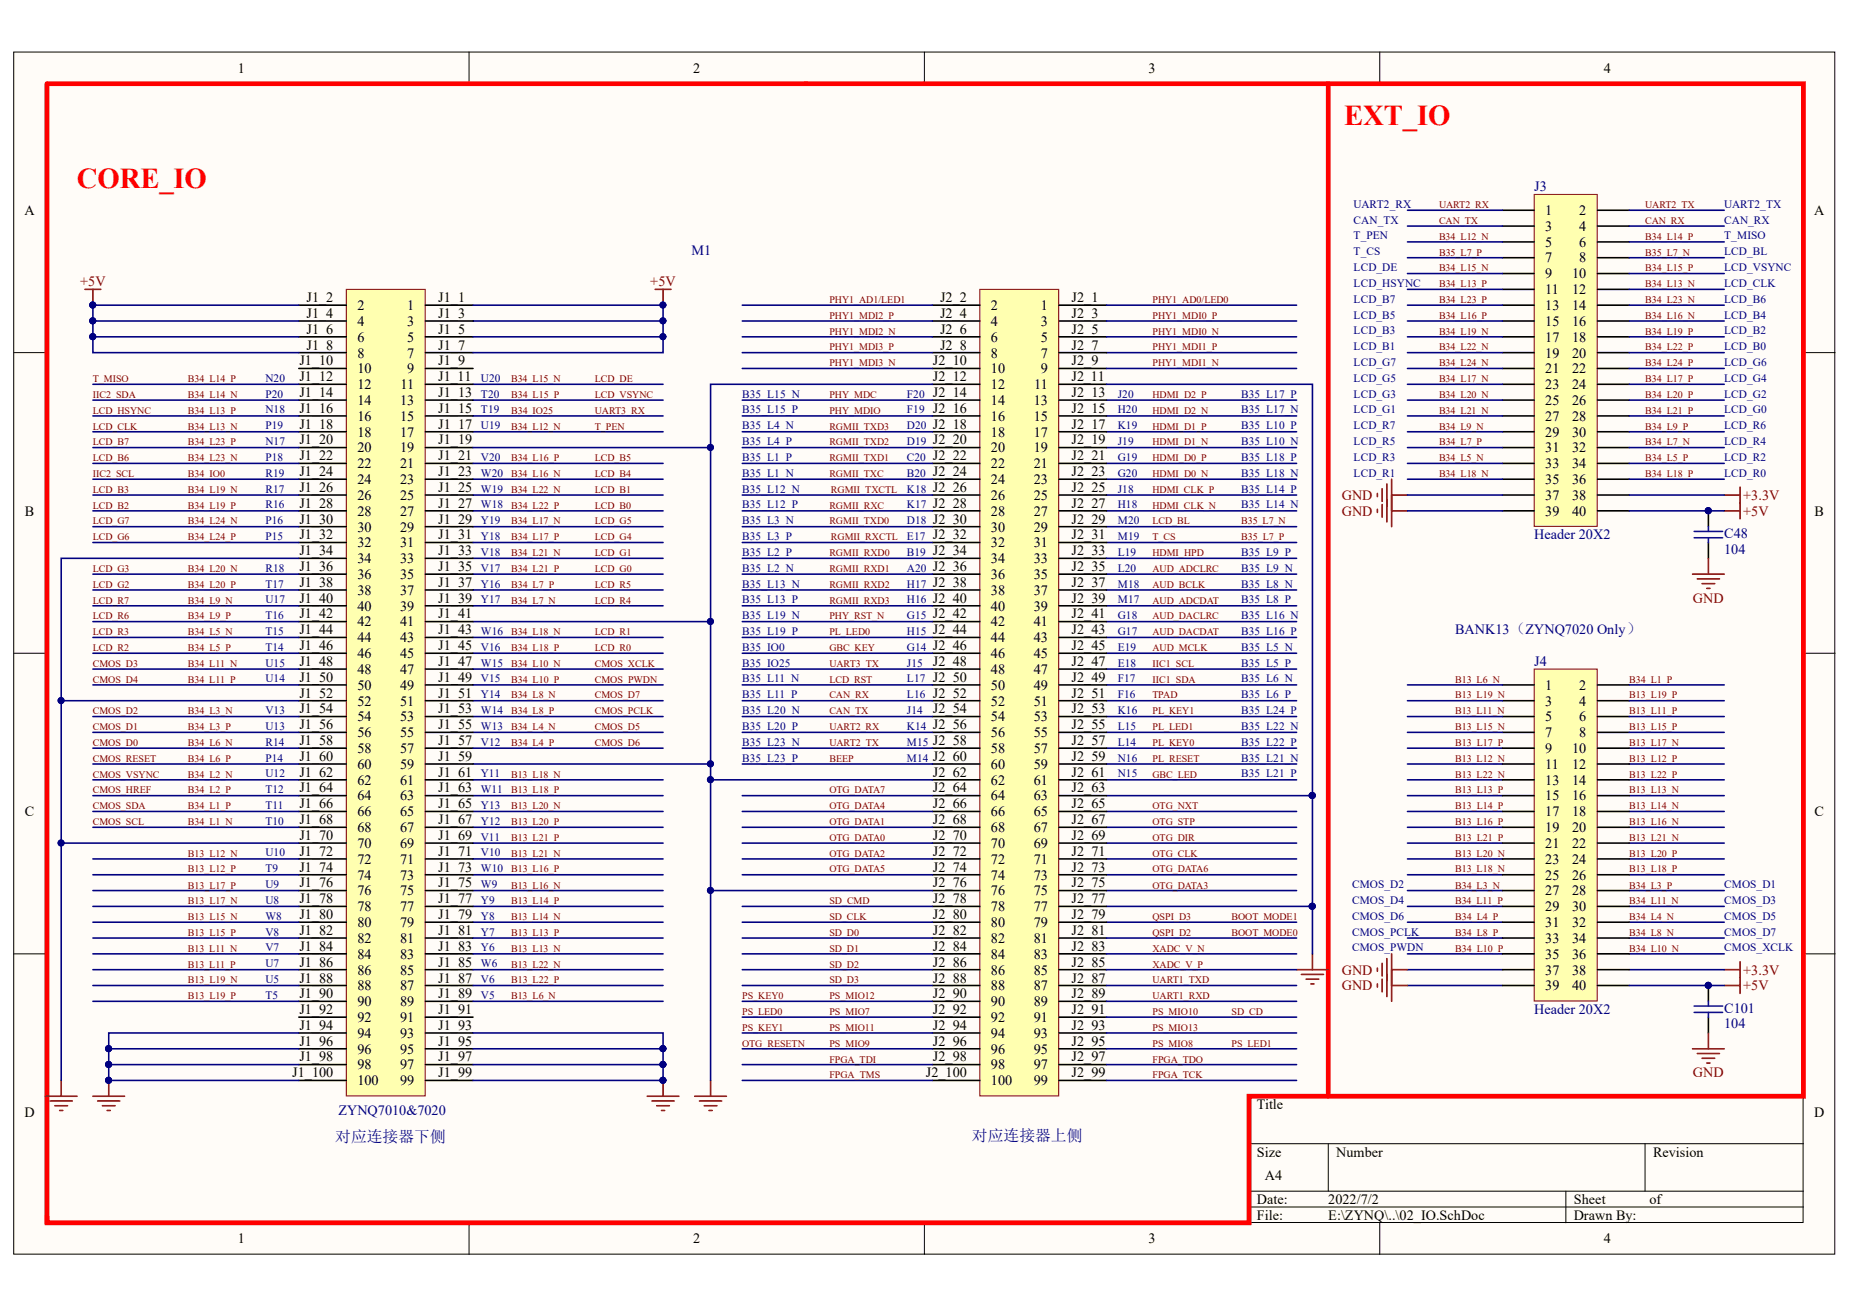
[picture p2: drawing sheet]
<svg xmlns="http://www.w3.org/2000/svg" width="297mm" height="210mm" viewBox="0 0 297 210" stroke-linecap="round" stroke-linejoin="round" font-family="sans-serif">
<defs><g id="words">
<g font-size="4.6" fill="#f00">
<text x="215.7" y="20.1">EXT_IO</text>
<text x="12.3" y="30.2">CORE_IO</text>
</g>
<g font-size="2.5" fill="#000080">
<text x="53.8" y="183.3">对应连接器下侧</text>
<text x="156" y="183.1">对应连接器上侧</text>
</g>
<g font-size="2.3">
<text x="38.1" y="11.7">1</text>
<text x="111.2" y="11.7">2</text>
<text x="184.3" y="11.7">3</text>
<text x="257.4" y="11.7">4</text>
<text x="3.9" y="34.5">A</text>
<text x="248" y="34.5">1</text>
<text x="253.4" y="34.5">2</text>
<text x="291.1" y="34.5">A</text>
<text x="248" y="37.1">3</text>
<text x="248" y="39.6">5</text>
<text x="253.4" y="37.1">4</text>
<text x="253.4" y="39.6">6</text>
<text x="248" y="42.1">7</text>
<text x="248" y="44.7">9</text>
<text x="248" y="47.2">11</text>
<text x="252.3" y="44.7">10</text>
<text x="252.3" y="47.2">12</text>
<text x="253.4" y="42.1">8</text>
<text x="49.2" y="48.5">J1_2</text>
<text x="49.2" y="51">J1_4</text>
<text x="49.2" y="53.6">J1_6</text>
<text x="57.4" y="49.7">2</text>
<text x="57.4" y="52.3">4</text>
<text x="65.3" y="49.7">1</text>
<text x="65.3" y="52.3">3</text>
<text x="70.3" y="48.5">J1_1</text>
<text x="70.3" y="51">J1_3</text>
<text x="70.3" y="53.6">J1_5</text>
<text x="150.9" y="48.5">J2_2</text>
<text x="150.9" y="51">J2_4</text>
<text x="150.9" y="53.6">J2_6</text>
<text x="159" y="49.7">2</text>
<text x="159" y="52.3">4</text>
<text x="167" y="49.7">1</text>
<text x="167" y="52.3">3</text>
<text x="172" y="48.5">J2_1</text>
<text x="172" y="51">J2_3</text>
<text x="172" y="53.6">J2_5</text>
<text x="248" y="49.7">13</text>
<text x="248" y="52.3">15</text>
<text x="252.3" y="49.7">14</text>
<text x="252.3" y="52.3">16</text>
<text x="48" y="58.6">J1_10</text>
<text x="49.2" y="56.1">J1_8</text>
<text x="57.4" y="54.8">6</text>
<text x="57.4" y="57.4">8</text>
<text x="57.4" y="59.9">10</text>
<text x="65.3" y="54.8">5</text>
<text x="65.3" y="57.4">7</text>
<text x="65.3" y="59.9">9</text>
<text x="70.3" y="56.1">J1_7</text>
<text x="70.3" y="58.6">J1_9</text>
<text x="149.7" y="58.6">J2_10</text>
<text x="150.9" y="56.1">J2_8</text>
<text x="159" y="54.8">6</text>
<text x="159" y="57.4">8</text>
<text x="159" y="59.9">10</text>
<text x="167" y="54.8">5</text>
<text x="167" y="57.4">7</text>
<text x="167" y="59.9">9</text>
<text x="172" y="56.1">J2_7</text>
<text x="172" y="58.6">J2_9</text>
<text x="248" y="54.8">17</text>
<text x="248" y="57.4">19</text>
<text x="248" y="59.9">21</text>
<text x="252.3" y="54.8">18</text>
<text x="252.3" y="57.4">20</text>
<text x="252.3" y="59.9">22</text>
<text x="48" y="61.2">J1_12</text>
<text x="48" y="63.7">J1_14</text>
<text x="57.4" y="62.4">12</text>
<text x="57.4" y="65">14</text>
<text x="64.2" y="65">13</text>
<text x="64.3" y="62.4">11</text>
<text x="70.3" y="61.2">J1_11</text>
<text x="70.3" y="63.7">J1_13</text>
<text x="149.7" y="61.2">J2_12</text>
<text x="149.7" y="63.7">J2_14</text>
<text x="159" y="62.4">12</text>
<text x="159" y="65">14</text>
<text x="165.9" y="65">13</text>
<text x="166" y="62.4">11</text>
<text x="172" y="61.2">J2_11</text>
<text x="172" y="63.7">J2_13</text>
<text x="248" y="62.4">23</text>
<text x="248" y="65">25</text>
<text x="252.3" y="62.4">24</text>
<text x="252.3" y="65">26</text>
<text x="48" y="66.2">J1_16</text>
<text x="48" y="68.8">J1_18</text>
<text x="48" y="71.3">J1_20</text>
<text x="57.4" y="67.5">16</text>
<text x="57.4" y="70">18</text>
<text x="64.2" y="67.5">15</text>
<text x="64.2" y="70">17</text>
<text x="70.3" y="66.2">J1_15</text>
<text x="70.3" y="68.8">J1_17</text>
<text x="70.3" y="71.3">J1_19</text>
<text x="149.7" y="66.2">J2_16</text>
<text x="149.7" y="68.8">J2_18</text>
<text x="149.7" y="71.3">J2_20</text>
<text x="159" y="67.5">16</text>
<text x="159" y="70">18</text>
<text x="165.9" y="67.5">15</text>
<text x="165.9" y="70">17</text>
<text x="172" y="66.2">J2_15</text>
<text x="172" y="68.8">J2_17</text>
<text x="172" y="71.3">J2_19</text>
<text x="248" y="67.5">27</text>
<text x="248" y="70">29</text>
<text x="252.3" y="67.5">28</text>
<text x="252.3" y="70">30</text>
<text x="48" y="73.9">J1_22</text>
<text x="48" y="76.4">J1_24</text>
<text x="57.4" y="72.6">20</text>
<text x="57.4" y="75.1">22</text>
<text x="57.4" y="77.7">24</text>
<text x="64.2" y="72.6">19</text>
<text x="64.2" y="75.1">21</text>
<text x="64.2" y="77.7">23</text>
<text x="70.3" y="73.9">J1_21</text>
<text x="70.3" y="76.4">J1_23</text>
<text x="149.7" y="73.9">J2_22</text>
<text x="149.7" y="76.4">J2_24</text>
<text x="159" y="72.6">20</text>
<text x="159" y="75.1">22</text>
<text x="159" y="77.7">24</text>
<text x="165.9" y="72.6">19</text>
<text x="165.9" y="75.1">21</text>
<text x="165.9" y="77.7">23</text>
<text x="172" y="73.9">J2_21</text>
<text x="172" y="76.4">J2_23</text>
<text x="248" y="72.6">31</text>
<text x="248" y="75.1">33</text>
<text x="248" y="77.7">35</text>
<text x="252.3" y="72.6">32</text>
<text x="252.3" y="75.1">34</text>
<text x="252.3" y="77.7">36</text>
<text x="4" y="82.8">B</text>
<text x="48" y="79">J1_26</text>
<text x="48" y="81.5">J1_28</text>
<text x="57.4" y="80.2">26</text>
<text x="57.4" y="82.8">28</text>
<text x="64.2" y="80.2">25</text>
<text x="64.2" y="82.8">27</text>
<text x="70.3" y="79">J1_25</text>
<text x="70.3" y="81.5">J1_27</text>
<text x="149.7" y="79">J2_26</text>
<text x="149.7" y="81.5">J2_28</text>
<text x="159" y="80.2">26</text>
<text x="159" y="82.8">28</text>
<text x="165.9" y="80.2">25</text>
<text x="165.9" y="82.8">27</text>
<text x="172" y="79">J2_25</text>
<text x="172" y="81.5">J2_27</text>
<text x="248" y="80.2">37</text>
<text x="248" y="82.8">39</text>
<text x="252.3" y="80.2">38</text>
<text x="252.3" y="82.8">40</text>
<text x="291.2" y="82.8">B</text>
<text x="48" y="84">J1_30</text>
<text x="48" y="86.6">J1_32</text>
<text x="48" y="89.1">J1_34</text>
<text x="57.4" y="85.3">30</text>
<text x="57.4" y="87.8">32</text>
<text x="64.2" y="85.3">29</text>
<text x="64.2" y="87.8">31</text>
<text x="70.3" y="84">J1_29</text>
<text x="70.3" y="86.6">J1_31</text>
<text x="70.3" y="89.1">J1_33</text>
<text x="149.7" y="84">J2_30</text>
<text x="149.7" y="86.6">J2_32</text>
<text x="149.7" y="89.1">J2_34</text>
<text x="159" y="85.3">30</text>
<text x="159" y="87.8">32</text>
<text x="165.9" y="85.3">29</text>
<text x="165.9" y="87.8">31</text>
<text x="172" y="84">J2_29</text>
<text x="172" y="86.6">J2_31</text>
<text x="172" y="89.1">J2_33</text>
<text x="48" y="91.6">J1_36</text>
<text x="48" y="94.2">J1_38</text>
<text x="57.4" y="90.4">34</text>
<text x="57.4" y="92.9">36</text>
<text x="57.4" y="95.4">38</text>
<text x="64.2" y="90.4">33</text>
<text x="64.2" y="92.9">35</text>
<text x="64.2" y="95.4">37</text>
<text x="70.3" y="91.6">J1_35</text>
<text x="70.3" y="94.2">J1_37</text>
<text x="149.7" y="91.6">J2_36</text>
<text x="149.7" y="94.2">J2_38</text>
<text x="159" y="90.4">34</text>
<text x="159" y="92.9">36</text>
<text x="159" y="95.4">38</text>
<text x="165.9" y="90.4">33</text>
<text x="165.9" y="92.9">35</text>
<text x="165.9" y="95.4">37</text>
<text x="172" y="91.6">J2_35</text>
<text x="172" y="94.2">J2_37</text>
<text x="48" y="96.7">J1_40</text>
<text x="48" y="99.2">J1_42</text>
<text x="48" y="101.8">J1_44</text>
<text x="57.4" y="98">40</text>
<text x="57.4" y="100.5">42</text>
<text x="64.2" y="98">39</text>
<text x="64.2" y="100.5">41</text>
<text x="70.3" y="96.7">J1_39</text>
<text x="70.3" y="99.2">J1_41</text>
<text x="70.3" y="101.8">J1_43</text>
<text x="149.7" y="96.7">J2_40</text>
<text x="149.7" y="99.2">J2_42</text>
<text x="149.7" y="101.8">J2_44</text>
<text x="159" y="98">40</text>
<text x="159" y="100.5">42</text>
<text x="165.9" y="98">39</text>
<text x="165.9" y="100.5">41</text>
<text x="172" y="96.7">J2_39</text>
<text x="172" y="99.2">J2_41</text>
<text x="172" y="101.8">J2_43</text>
<text x="48" y="104.4">J1_46</text>
<text x="48" y="106.9">J1_48</text>
<text x="57.4" y="103.1">44</text>
<text x="57.4" y="105.6">46</text>
<text x="64.2" y="103.1">43</text>
<text x="64.2" y="105.6">45</text>
<text x="70.3" y="104.4">J1_45</text>
<text x="70.3" y="106.9">J1_47</text>
<text x="149.7" y="104.4">J2_46</text>
<text x="149.7" y="106.9">J2_48</text>
<text x="159" y="103.1">44</text>
<text x="159" y="105.6">46</text>
<text x="165.9" y="103.1">43</text>
<text x="165.9" y="105.6">45</text>
<text x="172" y="104.4">J2_45</text>
<text x="172" y="106.9">J2_47</text>
<text x="48" y="109.4">J1_50</text>
<text x="48" y="112">J1_52</text>
<text x="57.4" y="108.2">48</text>
<text x="57.4" y="110.7">50</text>
<text x="57.4" y="113.2">52</text>
<text x="64.2" y="108.2">47</text>
<text x="64.2" y="110.7">49</text>
<text x="64.2" y="113.2">51</text>
<text x="70.3" y="109.4">J1_49</text>
<text x="70.3" y="112">J1_51</text>
<text x="149.7" y="109.4">J2_50</text>
<text x="149.7" y="112">J2_52</text>
<text x="159" y="108.2">48</text>
<text x="159" y="110.7">50</text>
<text x="159" y="113.2">52</text>
<text x="165.9" y="108.2">47</text>
<text x="165.9" y="110.7">49</text>
<text x="165.9" y="113.2">51</text>
<text x="172" y="109.4">J2_49</text>
<text x="172" y="112">J2_51</text>
<text x="248" y="110.7">1</text>
<text x="248" y="113.2">3</text>
<text x="253.4" y="110.7">2</text>
<text x="253.4" y="113.2">4</text>
<text x="48" y="114.5">J1_54</text>
<text x="48" y="117">J1_56</text>
<text x="48" y="119.6">J1_58</text>
<text x="57.4" y="115.8">54</text>
<text x="57.4" y="118.3">56</text>
<text x="64.2" y="115.8">53</text>
<text x="64.2" y="118.3">55</text>
<text x="70.3" y="114.5">J1_53</text>
<text x="70.3" y="117">J1_55</text>
<text x="70.3" y="119.6">J1_57</text>
<text x="149.7" y="114.5">J2_54</text>
<text x="149.7" y="117">J2_56</text>
<text x="149.7" y="119.6">J2_58</text>
<text x="159" y="115.8">54</text>
<text x="159" y="118.3">56</text>
<text x="165.9" y="115.8">53</text>
<text x="165.9" y="118.3">55</text>
<text x="172" y="114.5">J2_53</text>
<text x="172" y="117">J2_55</text>
<text x="172" y="119.6">J2_57</text>
<text x="248" y="115.8">5</text>
<text x="248" y="118.3">7</text>
<text x="253.4" y="115.8">6</text>
<text x="253.4" y="118.3">8</text>
<text x="48" y="122.1">J1_60</text>
<text x="48" y="124.6">J1_62</text>
<text x="57.4" y="120.8">58</text>
<text x="57.4" y="123.4">60</text>
<text x="57.4" y="125.9">62</text>
<text x="64.2" y="120.8">57</text>
<text x="64.2" y="123.4">59</text>
<text x="64.2" y="125.9">61</text>
<text x="70.3" y="122.1">J1_59</text>
<text x="70.3" y="124.6">J1_61</text>
<text x="149.7" y="122.1">J2_60</text>
<text x="149.7" y="124.6">J2_62</text>
<text x="159" y="120.8">58</text>
<text x="159" y="123.4">60</text>
<text x="159" y="125.9">62</text>
<text x="165.9" y="120.8">57</text>
<text x="165.9" y="123.4">59</text>
<text x="165.9" y="125.9">61</text>
<text x="172" y="122.1">J2_59</text>
<text x="172" y="124.6">J2_61</text>
<text x="248" y="120.8">9</text>
<text x="248" y="123.4">11</text>
<text x="248" y="125.9">13</text>
<text x="252.3" y="120.8">10</text>
<text x="252.3" y="123.4">12</text>
<text x="252.3" y="125.9">14</text>
<text x="4" y="131">C</text>
<text x="48" y="127.2">J1_64</text>
<text x="48" y="129.7">J1_66</text>
<text x="57.4" y="128.4">64</text>
<text x="57.4" y="131">66</text>
<text x="64.2" y="128.4">63</text>
<text x="64.2" y="131">65</text>
<text x="70.3" y="127.2">J1_63</text>
<text x="70.3" y="129.7">J1_65</text>
<text x="149.7" y="127.2">J2_64</text>
<text x="149.7" y="129.7">J2_66</text>
<text x="159" y="128.4">64</text>
<text x="159" y="131">66</text>
<text x="165.9" y="128.4">63</text>
<text x="165.9" y="131">65</text>
<text x="172" y="127.2">J2_63</text>
<text x="172" y="129.7">J2_65</text>
<text x="248" y="128.4">15</text>
<text x="248" y="131">17</text>
<text x="252.3" y="128.4">16</text>
<text x="252.3" y="131">18</text>
<text x="291.2" y="131">C</text>
<text x="48" y="132.3">J1_68</text>
<text x="48" y="134.8">J1_70</text>
<text x="48" y="137.3">J1_72</text>
<text x="57.4" y="133.5">68</text>
<text x="57.4" y="136.1">70</text>
<text x="64.2" y="133.5">67</text>
<text x="64.2" y="136.1">69</text>
<text x="70.3" y="132.3">J1_67</text>
<text x="70.3" y="134.8">J1_69</text>
<text x="70.3" y="137.3">J1_71</text>
<text x="149.7" y="132.3">J2_68</text>
<text x="149.7" y="134.8">J2_70</text>
<text x="149.7" y="137.3">J2_72</text>
<text x="159" y="133.5">68</text>
<text x="159" y="136.1">70</text>
<text x="165.9" y="133.5">67</text>
<text x="165.9" y="136.1">69</text>
<text x="172" y="132.3">J2_67</text>
<text x="172" y="134.8">J2_69</text>
<text x="172" y="137.3">J2_71</text>
<text x="248" y="133.5">19</text>
<text x="248" y="136.1">21</text>
<text x="252.3" y="133.5">20</text>
<text x="252.3" y="136.1">22</text>
<text x="48" y="139.9">J1_74</text>
<text x="48" y="142.4">J1_76</text>
<text x="57.4" y="138.6">72</text>
<text x="57.4" y="141.2">74</text>
<text x="57.4" y="143.7">76</text>
<text x="64.2" y="138.6">71</text>
<text x="64.2" y="141.2">73</text>
<text x="64.2" y="143.7">75</text>
<text x="70.3" y="139.9">J1_73</text>
<text x="70.3" y="142.4">J1_75</text>
<text x="149.7" y="139.9">J2_74</text>
<text x="149.7" y="142.4">J2_76</text>
<text x="159" y="138.6">72</text>
<text x="159" y="141.2">74</text>
<text x="159" y="143.7">76</text>
<text x="165.9" y="138.6">71</text>
<text x="165.9" y="141.2">73</text>
<text x="165.9" y="143.7">75</text>
<text x="172" y="139.9">J2_73</text>
<text x="172" y="142.4">J2_75</text>
<text x="248" y="138.6">23</text>
<text x="248" y="141.2">25</text>
<text x="248" y="143.7">27</text>
<text x="252.3" y="138.6">24</text>
<text x="252.3" y="141.2">26</text>
<text x="252.3" y="143.7">28</text>
<text x="48" y="145">J1_78</text>
<text x="48" y="147.5">J1_80</text>
<text x="57.4" y="146.2">78</text>
<text x="57.4" y="148.8">80</text>
<text x="64.2" y="146.2">77</text>
<text x="64.2" y="148.8">79</text>
<text x="70.3" y="145">J1_77</text>
<text x="70.3" y="147.5">J1_79</text>
<text x="149.7" y="145">J2_78</text>
<text x="149.7" y="147.5">J2_80</text>
<text x="159" y="146.2">78</text>
<text x="159" y="148.8">80</text>
<text x="165.9" y="146.2">77</text>
<text x="165.9" y="148.8">79</text>
<text x="172" y="145">J2_77</text>
<text x="172" y="147.5">J2_79</text>
<text x="248" y="146.2">29</text>
<text x="248" y="148.8">31</text>
<text x="252.3" y="146.2">30</text>
<text x="252.3" y="148.8">32</text>
<text x="48" y="150">J1_82</text>
<text x="48" y="152.6">J1_84</text>
<text x="48" y="155.1">J1_86</text>
<text x="57.4" y="151.3">82</text>
<text x="57.4" y="153.8">84</text>
<text x="64.2" y="151.3">81</text>
<text x="64.2" y="153.8">83</text>
<text x="70.3" y="150">J1_81</text>
<text x="70.3" y="152.6">J1_83</text>
<text x="70.3" y="155.1">J1_85</text>
<text x="149.7" y="150">J2_82</text>
<text x="149.7" y="152.6">J2_84</text>
<text x="149.7" y="155.1">J2_86</text>
<text x="159" y="151.3">82</text>
<text x="159" y="153.8">84</text>
<text x="165.9" y="151.3">81</text>
<text x="165.9" y="153.8">83</text>
<text x="172" y="150">J2_81</text>
<text x="172" y="152.6">J2_83</text>
<text x="172" y="155.1">J2_85</text>
<text x="248" y="151.3">33</text>
<text x="248" y="153.8">35</text>
<text x="252.3" y="151.3">34</text>
<text x="252.3" y="153.8">36</text>
<text x="48" y="157.7">J1_88</text>
<text x="48" y="160.2">J1_90</text>
<text x="57.4" y="156.4">86</text>
<text x="57.4" y="158.9">88</text>
<text x="57.4" y="161.5">90</text>
<text x="64.2" y="156.4">85</text>
<text x="64.2" y="158.9">87</text>
<text x="64.2" y="161.5">89</text>
<text x="70.3" y="157.7">J1_87</text>
<text x="70.3" y="160.2">J1_89</text>
<text x="149.7" y="157.7">J2_88</text>
<text x="149.7" y="160.2">J2_90</text>
<text x="159" y="156.4">86</text>
<text x="159" y="158.9">88</text>
<text x="159" y="161.5">90</text>
<text x="165.9" y="156.4">85</text>
<text x="165.9" y="158.9">87</text>
<text x="165.9" y="161.5">89</text>
<text x="172" y="157.7">J2_87</text>
<text x="172" y="160.2">J2_89</text>
<text x="248" y="156.4">37</text>
<text x="248" y="158.9">39</text>
<text x="252.3" y="156.4">38</text>
<text x="252.3" y="158.9">40</text>
<text x="48" y="162.7">J1_92</text>
<text x="48" y="165.3">J1_94</text>
<text x="48" y="167.8">J1_96</text>
<text x="57.4" y="164">92</text>
<text x="57.4" y="166.5">94</text>
<text x="64.2" y="164">91</text>
<text x="64.2" y="166.5">93</text>
<text x="70.3" y="162.7">J1_91</text>
<text x="70.3" y="165.3">J1_93</text>
<text x="70.3" y="167.8">J1_95</text>
<text x="149.7" y="162.7">J2_92</text>
<text x="149.7" y="165.3">J2_94</text>
<text x="149.7" y="167.8">J2_96</text>
<text x="159" y="164">92</text>
<text x="159" y="166.5">94</text>
<text x="165.9" y="164">91</text>
<text x="165.9" y="166.5">93</text>
<text x="172" y="162.7">J2_91</text>
<text x="172" y="165.3">J2_93</text>
<text x="172" y="167.8">J2_95</text>
<text x="46.9" y="172.9">J1_100</text>
<text x="48" y="170.3">J1_98</text>
<text x="57.4" y="169.1">96</text>
<text x="57.4" y="171.6">98</text>
<text x="64.2" y="169.1">95</text>
<text x="64.2" y="171.6">97</text>
<text x="70.3" y="170.3">J1_97</text>
<text x="70.3" y="172.9">J1_99</text>
<text x="148.6" y="172.9">J2_100</text>
<text x="149.7" y="170.3">J2_98</text>
<text x="159" y="169.1">96</text>
<text x="159" y="171.6">98</text>
<text x="165.9" y="169.1">95</text>
<text x="165.9" y="171.6">97</text>
<text x="172" y="170.3">J2_97</text>
<text x="172" y="172.9">J2_99</text>
<text x="3.9" y="179.2">D</text>
<text x="57.4" y="174.1">100</text>
<text x="64.2" y="174.1">99</text>
<text x="159" y="174.1">100</text>
<text x="165.9" y="174.1">99</text>
<text x="201.7" y="177.9">Title</text>
<text x="291.1" y="179.2">D</text>
<text x="201.7" y="185.6">Size</text>
<text x="214.4" y="185.6">Number</text>
<text x="265.3" y="185.6">Revision</text>
<text x="203" y="189.4">A4</text>
<text x="201.7" y="193.2">Date:</text>
<text x="201.7" y="195.7">File:</text>
<text x="213.2" y="193.2">2022/7/2</text>
<text x="213.2" y="195.7">E:\ZYNQ\..\02_IO.SchDoc</text>
<text x="252.5" y="193.2">Sheet</text>
<text x="252.5" y="195.7">Drawn By:</text>
<text x="264.7" y="193.2">of</text>
<text x="38.1" y="199.5">1</text>
<text x="111.2" y="199.5">2</text>
<text x="184.3" y="199.5">3</text>
<text x="257.4" y="199.5">4</text>
</g>
<g font-size="2.3" fill="#000080">
<text x="246.2" y="30.7">J3</text>
<text x="111" y="40.9">M1</text>
<text x="246.2" y="86.6">Header 20X2</text>
<text x="276.7" y="86.3">C48</text>
<text x="276.7" y="88.8">104</text>
<text x="233.5" y="101.8">BANK13（ZYNQ7020 Only）</text>
<text x="246.2" y="106.9">J4</text>
<text x="246.2" y="162.7">Header 20X2</text>
<text x="276.7" y="162.5">C101</text>
<text x="276.7" y="165">104</text>
<text x="54.3" y="179">ZYNQ7010&amp;7020</text>
</g>
<g font-size="2.3" fill="#800000">
<text x="12.9" y="45.9">+5V</text>
<text x="104.3" y="45.9">+5V</text>
<text x="215.3" y="82.8">GND</text>
<text x="215.3" y="80.2">GND</text>
<text x="279.7" y="82.8">+5V</text>
<text x="279.7" y="80.2">+3.3V</text>
<text x="271.7" y="96.7">GND</text>
<text x="215.3" y="158.9">GND</text>
<text x="215.3" y="156.4">GND</text>
<text x="279.7" y="158.9">+5V</text>
<text x="279.7" y="156.4">+3.3V</text>
<text x="271.7" y="172.9">GND</text>
</g>
<g font-size="1.8" fill="#000080">
<text x="217.2" y="35.9">CAN_TX</text>
<text x="217.2" y="33.3">UART2_RX</text>
<text x="276.7" y="33.3">UART2_TX</text>
<text x="276.7" y="35.9">CAN_RX</text>
<text x="217.2" y="38.4">T_PEN</text>
<text x="217.2" y="41">T_CS</text>
<text x="276.7" y="38.4">T_MISO</text>
<text x="276.7" y="41">LCD_BL</text>
<text x="217.2" y="43.5">LCD_DE</text>
<text x="217.2" y="46.1">LCD_HSYNC</text>
<text x="276.7" y="43.5">LCD_VSYNC</text>
<text x="276.7" y="46.1">LCD_CLK</text>
<text x="217.2" y="48.6">LCD_B7</text>
<text x="217.2" y="51.1">LCD_B5</text>
<text x="217.2" y="53.7">LCD_B3</text>
<text x="276.7" y="48.6">LCD_B6</text>
<text x="276.7" y="51.1">LCD_B4</text>
<text x="276.7" y="53.7">LCD_B2</text>
<text x="217.2" y="56.2">LCD_B1</text>
<text x="217.2" y="58.7">LCD_G7</text>
<text x="276.7" y="56.2">LCD_B0</text>
<text x="276.7" y="58.7">LCD_G6</text>
<text x="42.6" y="61.3">N20</text>
<text x="42.6" y="63.8">P20</text>
<text x="77.2" y="61.3">U20</text>
<text x="77.2" y="63.8">T20</text>
<text x="119.1" y="63.8">B35_L15_N</text>
<text x="145.5" y="63.8">F20</text>
<text x="179.4" y="63.8">J20</text>
<text x="199.2" y="63.8">B35_L17_P</text>
<text x="217.2" y="61.3">LCD_G5</text>
<text x="217.2" y="63.8">LCD_G3</text>
<text x="276.7" y="61.3">LCD_G4</text>
<text x="276.7" y="63.8">LCD_G2</text>
<text x="42.6" y="66.3">N18</text>
<text x="42.6" y="68.9">P19</text>
<text x="42.6" y="71.4">N17</text>
<text x="77.2" y="66.3">T19</text>
<text x="77.2" y="68.9">U19</text>
<text x="119.1" y="66.3">B35_L15_P</text>
<text x="119.1" y="68.9">B35_L4_N</text>
<text x="119.1" y="71.4">B35_L4_P</text>
<text x="145.5" y="66.3">F19</text>
<text x="145.5" y="68.9">D20</text>
<text x="145.5" y="71.4">D19</text>
<text x="179.4" y="66.3">H20</text>
<text x="179.4" y="68.9">K19</text>
<text x="179.4" y="71.4">J19</text>
<text x="199.2" y="66.3">B35_L17_N</text>
<text x="199.2" y="68.9">B35_L10_P</text>
<text x="199.2" y="71.4">B35_L10_N</text>
<text x="217.2" y="66.3">LCD_G1</text>
<text x="217.2" y="68.9">LCD_R7</text>
<text x="217.2" y="71.4">LCD_R5</text>
<text x="276.7" y="66.3">LCD_G0</text>
<text x="276.7" y="68.9">LCD_R6</text>
<text x="276.7" y="71.4">LCD_R4</text>
<text x="42.6" y="74">P18</text>
<text x="42.6" y="76.5">R19</text>
<text x="77.2" y="74">V20</text>
<text x="77.2" y="76.5">W20</text>
<text x="119.1" y="74">B35_L1_P</text>
<text x="119.1" y="76.5">B35_L1_N</text>
<text x="145.5" y="74">C20</text>
<text x="145.5" y="76.5">B20</text>
<text x="179.4" y="74">G19</text>
<text x="179.4" y="76.5">G20</text>
<text x="199.2" y="74">B35_L18_P</text>
<text x="199.2" y="76.5">B35_L18_N</text>
<text x="217.2" y="74">LCD_R3</text>
<text x="217.2" y="76.5">LCD_R1</text>
<text x="276.7" y="74">LCD_R2</text>
<text x="276.7" y="76.5">LCD_R0</text>
<text x="42.6" y="79">R17</text>
<text x="42.6" y="81.6">R16</text>
<text x="77.2" y="79">W19</text>
<text x="77.2" y="81.6">W18</text>
<text x="119.1" y="79">B35_L12_N</text>
<text x="119.1" y="81.6">B35_L12_P</text>
<text x="145.5" y="79">K18</text>
<text x="145.5" y="81.6">K17</text>
<text x="179.4" y="79">J18</text>
<text x="179.4" y="81.6">H18</text>
<text x="199.2" y="79">B35_L14_P</text>
<text x="199.2" y="81.6">B35_L14_N</text>
<text x="42.6" y="84.1">P16</text>
<text x="42.6" y="86.7">P15</text>
<text x="77.2" y="84.1">Y19</text>
<text x="77.2" y="86.7">Y18</text>
<text x="77.2" y="89.2">V18</text>
<text x="119.1" y="84.1">B35_L3_N</text>
<text x="119.1" y="86.7">B35_L3_P</text>
<text x="119.1" y="89.2">B35_L2_P</text>
<text x="145.5" y="84.1">D18</text>
<text x="145.5" y="86.7">E17</text>
<text x="145.5" y="89.2">B19</text>
<text x="179.4" y="84.1">M20</text>
<text x="179.4" y="86.7">M19</text>
<text x="179.4" y="89.2">L19</text>
<text x="199.2" y="89.2">B35_L9_P</text>
<text x="42.6" y="91.7">R18</text>
<text x="42.6" y="94.3">T17</text>
<text x="77.2" y="91.7">V17</text>
<text x="77.2" y="94.3">Y16</text>
<text x="119.1" y="91.7">B35_L2_N</text>
<text x="119.1" y="94.3">B35_L13_N</text>
<text x="145.5" y="91.7">A20</text>
<text x="145.5" y="94.3">H17</text>
<text x="179.4" y="91.7">L20</text>
<text x="179.4" y="94.3">M18</text>
<text x="199.2" y="91.7">B35_L9_N</text>
<text x="199.2" y="94.3">B35_L8_N</text>
<text x="42.6" y="96.8">U17</text>
<text x="42.6" y="99.4">T16</text>
<text x="42.6" y="101.9">T15</text>
<text x="77.2" y="96.8">Y17</text>
<text x="77.2" y="101.9">W16</text>
<text x="119.1" y="101.9">B35_L19_P</text>
<text x="119.1" y="99.4">B35_L19_N</text>
<text x="119.1" y="96.8">B35_L13_P</text>
<text x="145.5" y="96.8">H16</text>
<text x="145.5" y="99.4">G15</text>
<text x="145.5" y="101.9">H15</text>
<text x="179.4" y="96.8">M17</text>
<text x="179.4" y="99.4">G18</text>
<text x="179.4" y="101.9">G17</text>
<text x="199.2" y="96.8">B35_L8_P</text>
<text x="199.2" y="99.4">B35_L16_N</text>
<text x="199.2" y="101.9">B35_L16_P</text>
<text x="42.6" y="104.4">T14</text>
<text x="42.6" y="107">U15</text>
<text x="77.2" y="104.4">V16</text>
<text x="77.2" y="107">W15</text>
<text x="119.1" y="104.4">B35_IO0</text>
<text x="119.1" y="107">B35_IO25</text>
<text x="145.5" y="104.4">G14</text>
<text x="145.5" y="107">J15</text>
<text x="179.4" y="104.4">E19</text>
<text x="179.4" y="107">E18</text>
<text x="199.2" y="104.4">B35_L5_N</text>
<text x="199.2" y="107">B35_L5_P</text>
<text x="42.6" y="109.5">U14</text>
<text x="77.2" y="109.5">V15</text>
<text x="77.2" y="112">Y14</text>
<text x="119.1" y="112">B35_L11_P</text>
<text x="119.1" y="109.5">B35_L11_N</text>
<text x="145.5" y="109.5">L17</text>
<text x="145.5" y="112">L16</text>
<text x="179.4" y="109.5">F17</text>
<text x="179.4" y="112">F16</text>
<text x="199.2" y="109.5">B35_L6_N</text>
<text x="199.2" y="112">B35_L6_P</text>
<text x="42.6" y="114.6">V13</text>
<text x="42.6" y="117.1">U13</text>
<text x="42.6" y="119.7">R14</text>
<text x="77.2" y="114.6">W14</text>
<text x="77.2" y="117.1">W13</text>
<text x="77.2" y="119.7">V12</text>
<text x="119.1" y="119.7">B35_L23_N</text>
<text x="119.1" y="117.1">B35_L20_P</text>
<text x="119.1" y="114.6">B35_L20_N</text>
<text x="145.5" y="114.6">J14</text>
<text x="145.5" y="117.1">K14</text>
<text x="145.5" y="119.7">M15</text>
<text x="179.4" y="114.6">K16</text>
<text x="179.4" y="117.1">L15</text>
<text x="179.4" y="119.7">L14</text>
<text x="199.2" y="114.6">B35_L24_P</text>
<text x="199.2" y="117.1">B35_L22_N</text>
<text x="199.2" y="119.7">B35_L22_P</text>
<text x="42.6" y="122.2">P14</text>
<text x="42.6" y="124.8">U12</text>
<text x="77.2" y="124.8">Y11</text>
<text x="119.1" y="122.2">B35_L23_P</text>
<text x="145.5" y="122.2">M14</text>
<text x="179.4" y="122.2">N16</text>
<text x="179.4" y="124.8">N15</text>
<text x="199.2" y="122.2">B35_L21_N</text>
<text x="199.2" y="124.8">B35_L21_P</text>
<text x="42.6" y="127.3">T12</text>
<text x="42.6" y="129.8">T11</text>
<text x="77.2" y="127.3">W11</text>
<text x="77.2" y="129.8">Y13</text>
<text x="42.6" y="132.4">T10</text>
<text x="42.6" y="137.4">U10</text>
<text x="77.2" y="132.4">Y12</text>
<text x="77.2" y="134.9">V11</text>
<text x="77.2" y="137.4">V10</text>
<text x="42.6" y="140">T9</text>
<text x="42.6" y="142.5">U9</text>
<text x="77.2" y="140">W10</text>
<text x="77.2" y="142.5">W9</text>
<text x="217" y="142.5">CMOS_D2</text>
<text x="276.7" y="142.5">CMOS_D1</text>
<text x="42.6" y="145">U8</text>
<text x="42.6" y="147.6">W8</text>
<text x="77.2" y="145">Y9</text>
<text x="77.2" y="147.6">Y8</text>
<text x="217" y="147.6">CMOS_D6</text>
<text x="217" y="145">CMOS_D4</text>
<text x="276.7" y="147.6">CMOS_D5</text>
<text x="276.7" y="145">CMOS_D3</text>
<text x="42.6" y="150.1">V8</text>
<text x="42.6" y="152.7">V7</text>
<text x="42.6" y="155.2">U7</text>
<text x="77.2" y="150.1">Y7</text>
<text x="77.2" y="152.7">Y6</text>
<text x="77.2" y="155.2">W6</text>
<text x="217" y="152.7">CMOS_PWDN</text>
<text x="217" y="150.1">CMOS_PCLK</text>
<text x="276.7" y="152.7">CMOS_XCLK</text>
<text x="276.7" y="150.1">CMOS_D7</text>
<text x="42.6" y="157.8">U5</text>
<text x="42.6" y="160.3">T5</text>
<text x="77.2" y="157.8">V6</text>
<text x="77.2" y="160.3">V5</text>
</g>
<g font-size="1.6" fill="#800000">
<text x="230.9" y="35.9">CAN_TX</text>
<text x="230.9" y="33.4">UART2_RX</text>
<text x="264" y="33.4">UART2_TX</text>
<text x="264" y="35.9">CAN_RX</text>
<text x="230.9" y="38.5">B34_L12_N</text>
<text x="230.9" y="41">B35_L7_P</text>
<text x="264" y="38.5">B34_L14_P</text>
<text x="264" y="41">B35_L7_N</text>
<text x="230.9" y="43.6">B34_L15_N</text>
<text x="230.9" y="46.1">B34_L13_P</text>
<text x="264" y="43.6">B34_L15_P</text>
<text x="264" y="46.1">B34_L13_N</text>
<text x="133.1" y="53.7">PHY1_MDI2_N</text>
<text x="133.1" y="48.6">PHY1_AD1/LED1</text>
<text x="133.1" y="51.2">PHY1_MDI2_P</text>
<text x="185" y="53.7">PHY1_MDI0_N</text>
<text x="185" y="51.2">PHY1_MDI0_P</text>
<text x="185" y="48.6">PHY1_AD0/LED0</text>
<text x="230.9" y="51.2">B34_L16_P</text>
<text x="230.9" y="48.6">B34_L23_P</text>
<text x="230.9" y="53.7">B34_L19_N</text>
<text x="264" y="51.2">B34_L16_N</text>
<text x="264" y="48.6">B34_L23_N</text>
<text x="264" y="53.7">B34_L19_P</text>
<text x="133.1" y="58.8">PHY1_MDI3_N</text>
<text x="133.1" y="56.2">PHY1_MDI3_P</text>
<text x="185" y="58.8">PHY1_MDI1_N</text>
<text x="185" y="56.2">PHY1_MDI1_P</text>
<text x="230.9" y="56.2">B34_L22_N</text>
<text x="230.9" y="58.8">B34_L24_N</text>
<text x="264" y="56.2">B34_L22_P</text>
<text x="264" y="58.8">B34_L24_P</text>
<text x="14.9" y="63.9">IIC2_SDA</text>
<text x="14.9" y="61.3">T_MISO</text>
<text x="30.2" y="61.3">B34_L14_P</text>
<text x="30.2" y="63.9">B34_L14_N</text>
<text x="82" y="63.9">B34_L15_P</text>
<text x="82" y="61.3">B34_L15_N</text>
<text x="95.5" y="63.9">LCD_VSYNC</text>
<text x="95.5" y="61.3">LCD_DE</text>
<text x="133.1" y="63.9">PHY_MDC</text>
<text x="185" y="63.9">HDMI_D2_P</text>
<text x="230.9" y="61.3">B34_L17_N</text>
<text x="230.9" y="63.9">B34_L20_N</text>
<text x="264" y="61.3">B34_L17_P</text>
<text x="264" y="63.9">B34_L20_P</text>
<text x="14.9" y="68.9">LCD_CLK</text>
<text x="14.9" y="66.4">LCD_HSYNC</text>
<text x="14.9" y="71.5">LCD_B7</text>
<text x="30.2" y="71.5">B34_L23_P</text>
<text x="30.2" y="66.4">B34_L13_P</text>
<text x="30.2" y="68.9">B34_L13_N</text>
<text x="82" y="66.4">B34_IO25</text>
<text x="82" y="68.9">B34_L12_N</text>
<text x="95.5" y="68.9">T_PEN</text>
<text x="95.5" y="66.4">UART3_RX</text>
<text x="133.1" y="68.9">RGMII_TXD3</text>
<text x="133.1" y="71.5">RGMII_TXD2</text>
<text x="133.1" y="66.4">PHY_MDIO</text>
<text x="185" y="68.9">HDMI_D1_P</text>
<text x="185" y="71.5">HDMI_D1_N</text>
<text x="185" y="66.4">HDMI_D2_N</text>
<text x="230.9" y="66.4">B34_L21_N</text>
<text x="230.9" y="71.5">B34_L7_P</text>
<text x="230.9" y="68.9">B34_L9_N</text>
<text x="264" y="66.4">B34_L21_P</text>
<text x="264" y="71.5">B34_L7_N</text>
<text x="264" y="68.9">B34_L9_P</text>
<text x="14.9" y="76.6">IIC2_SCL</text>
<text x="14.9" y="74">LCD_B6</text>
<text x="30.2" y="74">B34_L23_N</text>
<text x="30.2" y="76.6">B34_IO0</text>
<text x="82" y="74">B34_L16_P</text>
<text x="82" y="76.6">B34_L16_N</text>
<text x="95.5" y="76.6">LCD_B4</text>
<text x="95.5" y="74">LCD_B5</text>
<text x="133.1" y="76.6">RGMII_TXC</text>
<text x="133.1" y="74">RGMII_TXD1</text>
<text x="185" y="74">HDMI_D0_P</text>
<text x="185" y="76.6">HDMI_D0_N</text>
<text x="230.9" y="76.6">B34_L18_N</text>
<text x="230.9" y="74">B34_L5_N</text>
<text x="264" y="76.6">B34_L18_P</text>
<text x="264" y="74">B34_L5_P</text>
<text x="14.9" y="79.1">LCD_B3</text>
<text x="14.9" y="81.6">LCD_B2</text>
<text x="30.2" y="81.6">B34_L19_P</text>
<text x="30.2" y="79.1">B34_L19_N</text>
<text x="82" y="81.6">B34_L22_P</text>
<text x="82" y="79.1">B34_L22_N</text>
<text x="95.5" y="81.6">LCD_B0</text>
<text x="95.5" y="79.1">LCD_B1</text>
<text x="133.1" y="81.6">RGMII_RXC</text>
<text x="133.4" y="79.1">RGMII_TXCTL</text>
<text x="185" y="81.6">HDMI_CLK_N</text>
<text x="185" y="79.1">HDMI_CLK_P</text>
<text x="14.9" y="86.7">LCD_G6</text>
<text x="14.9" y="84.2">LCD_G7</text>
<text x="30.2" y="86.7">B34_L24_P</text>
<text x="30.2" y="84.2">B34_L24_N</text>
<text x="82" y="89.3">B34_L21_N</text>
<text x="82" y="84.2">B34_L17_N</text>
<text x="82" y="86.7">B34_L17_P</text>
<text x="95.5" y="89.3">LCD_G1</text>
<text x="95.5" y="86.7">LCD_G4</text>
<text x="95.5" y="84.2">LCD_G5</text>
<text x="133.1" y="84.2">RGMII_TXD0</text>
<text x="133.1" y="89.3">RGMII_RXD0</text>
<text x="133.4" y="86.7">RGMII_RXCTL</text>
<text x="185" y="86.7">T_CS</text>
<text x="185" y="89.3">HDMI_HPD</text>
<text x="185" y="84.2">LCD_BL</text>
<text x="199.2" y="84.2">B35_L7_N</text>
<text x="199.2" y="86.7">B35_L7_P</text>
<text x="14.9" y="94.3">LCD_G2</text>
<text x="14.9" y="91.8">LCD_G3</text>
<text x="30.2" y="94.3">B34_L20_P</text>
<text x="30.2" y="91.8">B34_L20_N</text>
<text x="82" y="91.8">B34_L21_P</text>
<text x="82" y="94.3">B34_L7_P</text>
<text x="95.5" y="91.8">LCD_G0</text>
<text x="95.5" y="94.3">LCD_R5</text>
<text x="133.1" y="91.8">RGMII_RXD1</text>
<text x="133.1" y="94.3">RGMII_RXD2</text>
<text x="185" y="91.8">AUD_ADCLRC</text>
<text x="185" y="94.3">AUD_BCLK</text>
<text x="14.9" y="99.4">LCD_R6</text>
<text x="14.9" y="96.9">LCD_R7</text>
<text x="14.9" y="101.9">LCD_R3</text>
<text x="30.2" y="101.9">B34_L5_N</text>
<text x="30.2" y="96.9">B34_L9_N</text>
<text x="30.2" y="99.4">B34_L9_P</text>
<text x="82" y="101.9">B34_L18_N</text>
<text x="82" y="96.9">B34_L7_N</text>
<text x="95.5" y="101.9">LCD_R1</text>
<text x="95.5" y="96.9">LCD_R4</text>
<text x="133.1" y="96.9">RGMII_RXD3</text>
<text x="133.1" y="99.4">PHY_RST_N</text>
<text x="133.1" y="101.9">PL_LED0</text>
<text x="185" y="99.4">AUD_DACLRC</text>
<text x="185" y="96.9">AUD_ADCDAT</text>
<text x="185" y="101.9">AUD_DACDAT</text>
<text x="14.9" y="107">CMOS_D3</text>
<text x="14.9" y="104.5">LCD_R2</text>
<text x="30.2" y="104.5">B34_L5_P</text>
<text x="30.2" y="107">B34_L11_N</text>
<text x="82" y="104.5">B34_L18_P</text>
<text x="82" y="107">B34_L10_N</text>
<text x="95.5" y="107">CMOS_XCLK</text>
<text x="95.5" y="104.5">LCD_R0</text>
<text x="133.1" y="104.5">GBC_KEY</text>
<text x="133.1" y="107">UART3_TX</text>
<text x="185" y="107">IIC1_SCL</text>
<text x="185" y="104.5">AUD_MCLK</text>
<text x="14.9" y="109.5">CMOS_D4</text>
<text x="30.2" y="109.5">B34_L11_P</text>
<text x="82" y="112.1">B34_L8_N</text>
<text x="82" y="109.5">B34_L10_P</text>
<text x="95.5" y="112.1">CMOS_D7</text>
<text x="95.5" y="109.5">CMOS_PWDN</text>
<text x="133.1" y="112.1">CAN_RX</text>
<text x="133.1" y="109.5">LCD_RST</text>
<text x="185" y="112.1">TPAD</text>
<text x="185" y="109.5">IIC1_SDA</text>
<text x="233.5" y="112.1">B13_L19_N</text>
<text x="233.5" y="109.5">B13_L6_N</text>
<text x="261.5" y="112.1">B13_L19_P</text>
<text x="261.5" y="109.5">B34_L1_P</text>
<text x="14.9" y="117.2">CMOS_D1</text>
<text x="14.9" y="114.6">CMOS_D2</text>
<text x="14.9" y="119.7">CMOS_D0</text>
<text x="30.2" y="119.7">B34_L6_N</text>
<text x="30.2" y="114.6">B34_L3_N</text>
<text x="30.2" y="117.2">B34_L3_P</text>
<text x="82" y="119.7">B34_L4_P</text>
<text x="82" y="117.2">B34_L4_N</text>
<text x="82" y="114.6">B34_L8_P</text>
<text x="95.5" y="114.6">CMOS_PCLK</text>
<text x="95.5" y="117.2">CMOS_D5</text>
<text x="95.5" y="119.7">CMOS_D6</text>
<text x="133.1" y="119.7">UART2_TX</text>
<text x="133.1" y="117.2">UART2_RX</text>
<text x="133.1" y="114.6">CAN_TX</text>
<text x="185" y="119.7">PL_KEY0</text>
<text x="185" y="117.2">PL_LED1</text>
<text x="185" y="114.6">PL_KEY1</text>
<text x="233.5" y="119.7">B13_L17_P</text>
<text x="233.5" y="117.2">B13_L15_N</text>
<text x="233.5" y="114.6">B13_L11_N</text>
<text x="261.5" y="119.7">B13_L17_N</text>
<text x="261.5" y="117.2">B13_L15_P</text>
<text x="261.5" y="114.6">B13_L11_P</text>
<text x="14.9" y="124.8">CMOS_VSYNC</text>
<text x="14.9" y="122.3">CMOS_RESET</text>
<text x="30.2" y="122.3">B34_L6_P</text>
<text x="30.2" y="124.8">B34_L2_N</text>
<text x="82" y="124.8">B13_L18_N</text>
<text x="133.1" y="122.3">BEEP</text>
<text x="185" y="122.3">PL_RESET</text>
<text x="185" y="124.8">GBC_LED</text>
<text x="233.5" y="124.8">B13_L22_N</text>
<text x="233.5" y="122.3">B13_L12_N</text>
<text x="261.5" y="124.8">B13_L22_P</text>
<text x="261.5" y="122.3">B13_L12_P</text>
<text x="14.9" y="129.9">CMOS_SDA</text>
<text x="14.9" y="127.3">CMOS_HREF</text>
<text x="30.2" y="127.3">B34_L2_P</text>
<text x="30.2" y="129.9">B34_L1_P</text>
<text x="82" y="129.9">B13_L20_N</text>
<text x="82" y="127.3">B13_L18_P</text>
<text x="133.1" y="127.3">OTG_DATA7</text>
<text x="133.1" y="129.9">OTG_DATA4</text>
<text x="185" y="129.9">OTG_NXT</text>
<text x="233.5" y="129.9">B13_L14_P</text>
<text x="233.5" y="127.3">B13_L13_P</text>
<text x="261.5" y="129.9">B13_L14_N</text>
<text x="261.5" y="127.3">B13_L13_N</text>
<text x="14.9" y="132.4">CMOS_SCL</text>
<text x="30.2" y="137.5">B13_L12_N</text>
<text x="30.2" y="132.4">B34_L1_N</text>
<text x="82" y="132.4">B13_L20_P</text>
<text x="82" y="137.5">B13_L21_N</text>
<text x="82" y="134.9">B13_L21_P</text>
<text x="133.1" y="134.9">OTG_DATA0</text>
<text x="133.1" y="137.5">OTG_DATA2</text>
<text x="133.1" y="132.4">OTG_DATA1</text>
<text x="185" y="132.4">OTG_STP</text>
<text x="185" y="137.5">OTG_CLK</text>
<text x="185" y="134.9">OTG_DIR</text>
<text x="233.5" y="137.5">B13_L20_N</text>
<text x="233.5" y="134.9">B13_L21_P</text>
<text x="233.5" y="132.4">B13_L16_P</text>
<text x="261.5" y="137.5">B13_L20_P</text>
<text x="261.5" y="134.9">B13_L21_N</text>
<text x="261.5" y="132.4">B13_L16_N</text>
<text x="30.2" y="140">B13_L12_P</text>
<text x="30.2" y="142.6">B13_L17_P</text>
<text x="82" y="142.6">B13_L16_N</text>
<text x="82" y="140">B13_L16_P</text>
<text x="133.1" y="140">OTG_DATA5</text>
<text x="185" y="142.6">OTG_DATA3</text>
<text x="185" y="140">OTG_DATA6</text>
<text x="233.5" y="140">B13_L18_N</text>
<text x="233.5" y="142.6">B34_L3_N</text>
<text x="261.5" y="140">B13_L18_P</text>
<text x="261.5" y="142.6">B34_L3_P</text>
<text x="30.2" y="145.1">B13_L17_N</text>
<text x="30.2" y="147.7">B13_L15_N</text>
<text x="82" y="147.7">B13_L14_N</text>
<text x="82" y="145.1">B13_L14_P</text>
<text x="133.1" y="147.7">SD_CLK</text>
<text x="133.1" y="145.1">SD_CMD</text>
<text x="185" y="147.7">QSPI_D3</text>
<text x="197.6" y="147.7">BOOT_MODE1</text>
<text x="233.5" y="145.1">B34_L11_P</text>
<text x="233.5" y="147.7">B34_L4_P</text>
<text x="261.5" y="145.1">B34_L11_N</text>
<text x="261.5" y="147.7">B34_L4_N</text>
<text x="30.2" y="150.2">B13_L15_P</text>
<text x="30.2" y="152.7">B13_L11_N</text>
<text x="30.2" y="155.3">B13_L11_P</text>
<text x="82" y="152.7">B13_L13_N</text>
<text x="82" y="150.2">B13_L13_P</text>
<text x="82" y="155.3">B13_L22_N</text>
<text x="133.1" y="150.2">SD_D0</text>
<text x="133.1" y="155.3">SD_D2</text>
<text x="133.1" y="152.7">SD_D1</text>
<text x="185" y="155.3">XADC_V_P</text>
<text x="185" y="152.7">XADC_V_N</text>
<text x="185" y="150.2">QSPI_D2</text>
<text x="197.6" y="150.2">BOOT_MODE0</text>
<text x="233.5" y="152.7">B34_L10_P</text>
<text x="233.5" y="150.2">B34_L8_P</text>
<text x="261.5" y="152.7">B34_L10_N</text>
<text x="261.5" y="150.2">B34_L8_N</text>
<text x="30.2" y="157.8">B13_L19_N</text>
<text x="30.2" y="160.3">B13_L19_P</text>
<text x="82" y="157.8">B13_L22_P</text>
<text x="82" y="160.3">B13_L6_N</text>
<text x="119.1" y="160.3">PS_KEY0</text>
<text x="133.1" y="157.8">SD_D3</text>
<text x="133.1" y="160.3">PS_MIO12</text>
<text x="185" y="160.3">UART1_RXD</text>
<text x="185" y="157.8">UART1_TXD</text>
<text x="119.1" y="165.4">PS_KEY1</text>
<text x="119.1" y="168">OTG_RESETN</text>
<text x="119.1" y="162.9">PS_LED0</text>
<text x="133.1" y="165.4">PS_MIO11</text>
<text x="133.1" y="168">PS_MIO9</text>
<text x="133.1" y="162.9">PS_MIO7</text>
<text x="185" y="165.4">PS_MIO13</text>
<text x="185" y="168">PS_MIO8</text>
<text x="185" y="162.9">PS_MIO10</text>
<text x="197.6" y="168">PS_LED1</text>
<text x="197.6" y="162.9">SD_CD</text>
<text x="133.1" y="173">FPGA_TMS</text>
<text x="133.1" y="170.5">FPGA_TDI</text>
<text x="185" y="173">FPGA_TCK</text>
<text x="185" y="170.5">FPGA_TDO</text>
</g>
</g></defs>
<g fill="#fffcf8" stroke="#000" stroke-width=".16">
<path d="M2.2 8.4h292.2v192.9h-292.2z"/>
<path d="M7.3 13.4h282.1v182.8h-282.1z"/>
</g>
<g fill="none" stroke="#000" stroke-width=".16">
<path d="M75.3 8.4v5M148.3 8.4v5M221.4 8.4v5M2.2 56.6h5.1M289.4 56.6h5.1M2.2 104.8h5.1M289.4 104.8h5.1M2.2 153.1h5.1M289.4 153.1h5.1M289.4 175.9h-89v20.3M75.3 196.2v5.1M148.3 196.2v5.1"/>
<path d="M200.4 183.5h89M200.4 191.2h89M200.4 193.7h89M213.2 183.5v7.7M221.4 196.2v5.1M251.3 191.2v5M264 183.5v7.7"/>
</g>
<path d="M223.3 79.4v5.1M221 81.7v.5M221.8 81v2M222.6 80.2v3.6M223.3 82h2.6" fill="none" stroke="#800000" stroke-width=".25"/>
<path d="M246.2 31.2h10.1v53.3h-10.1z" fill="#ffffb0" stroke="#800000" stroke-width=".16"/>
<g fill="none" stroke="#000" stroke-width=".25">
<path d="M241.1 33.7h5.1M241.1 36.3h5.1M241.1 38.8h5.1M256.4 33.7h5M256.4 36.3h5M256.4 38.8h5M241.1 41.4h5.1M241.1 43.9h5.1M241.1 46.4h5.1M241.1 49h5.1M241.1 51.5h5.1M241.1 54.1h5.1"/>
<path d="M241.1 56.6h5.1M241.1 59.1h5.1M256.4 41.4h5M256.4 43.9h5M256.4 46.4h5M256.4 49h5M256.4 51.5h5M256.4 54.1h5M256.4 56.6h5M256.4 59.1h5M241.1 61.7h5.1M241.1 64.2h5.1"/>
<path d="M241.1 66.7h5.1M241.1 69.3h5.1M241.1 71.8h5.1M241.1 74.4h5.1M241.1 76.9h5.1M241.1 79.4h5.1M256.4 61.7h5M256.4 64.2h5M256.4 66.7h5M256.4 69.3h5M256.4 71.8h5M256.4 74.4h5"/>
<path d="M256.4 76.9h5M256.4 79.4h5M241.1 82h5.1M256.4 82h5M274.2 82v2.5M274.2 87.1v2.5"/>
</g>
<g fill="none" stroke="#800000" stroke-width=".25">
<path d="M13.6 46.4h2.6M14.9 46.4v2.6M105.1 46.4h2.6M106.4 46.4v2.6M221 79.2v.5M221.8 78.4v2.1M222.6 77.7v3.5M223.3 79.4h2.6M223.3 76.9v5.1M276.7 79.4h2.5M279.2 78.2v5.1M271.6 92.1h5.1"/>
<path d="M272.4 92.9h3.5M273.1 93.7h2.1M273.9 94.4h.5M274.2 89.6v2.5M276.7 82h2.5M208.1 155.6h5.1M208.8 156.4h3.6M209.6 157.1h2M210.4 157.9h.5M210.6 153.1v2.5M7.3 175.9h5.1M8 176.7h3.6"/>
<path d="M8.8 177.4h2M9.6 178.2h.5M9.8 173.4v2.5M111.5 175.9h5.1M112.3 176.7h3.5M113 177.4h2M113.8 178.2h.5M114 173.4v2.5"/>
</g>
<g fill="#000080" stroke="#000080" stroke-width=".16">
<circle cx="274.1" cy="82" r=".48"/>
<circle cx="106.4" cy="51.5" r=".48"/>
<circle cx="114" cy="99.7" r=".48"/>
<circle cx="114" cy="122.6" r=".48"/>
<circle cx="14.9" cy="48.9" r=".48"/>
<circle cx="210.6" cy="127.7" r=".49"/>
<circle cx="210.6" cy="145.4" r=".49"/>
<circle cx="106.4" cy="48.9" r=".48"/>
</g>
<path d="M271.9 86.3h4.5M271.9 85.3h4.5M274.2 84.5v.8M274.2 86.3v.8" fill="none" stroke="#00f" stroke-width=".25"/>
<g fill="none" stroke="#000080" stroke-width=".25">
<path d="M225.9 36.3h15.2M225.9 38.8h15.2M225.9 33.7h15.2M261.4 36.3h15.3M261.4 38.8h15.3M261.4 33.7h15.3M75.9 51.5h30.5M177.6 56.6h30.5M225.9 41.4h15.2M225.9 43.9h15.2M225.9 46.4h15.2M225.9 49h15.2"/>
<path d="M225.9 51.5h15.2M225.9 56.6h15.2M225.9 59.1h15.2M261.4 41.4h15.3M261.4 43.9h15.3M261.4 46.4h15.3M261.4 49h15.3M261.4 51.5h15.3M261.4 56.6h15.3M261.4 59.1h15.3M261.4 54.1h15.3M75.9 61.7h30.5"/>
<path d="M75.9 64.2h30.5M75.9 66.7h30.5M75.9 69.3h30.5M75.9 76.9h30.5M75.9 79.4h30.5M177.6 64.2h30.5M177.6 66.7h30.5M177.6 69.3h30.5M177.6 71.8h30.5M177.6 74.4h30.5M177.6 76.9h30.5M177.6 79.4h30.5"/>
<path d="M225.9 61.7h15.2M225.9 64.2h15.2M225.9 66.7h15.2M225.9 69.3h15.2M225.9 71.8h15.2M225.9 74.4h15.2M225.9 76.9h15.2M225.9 79.4h15.2M261.4 61.7h15.3M261.4 64.2h15.3M261.4 66.7h15.3M261.4 69.3h15.3"/>
<path d="M261.4 71.8h15.3M261.4 74.4h15.3M261.4 76.9h15.3M261.4 79.4h15.3M75.9 82h30.5M75.9 92.1h30.5M75.9 94.7h30.5M75.9 89.6h30.5M75.9 84.5h30.5M75.9 99.8h38.1M75.9 97.2h30.5M177.6 82h30.5"/>
<path d="M177.6 92.1h30.5M177.6 94.7h30.5M177.6 84.5h30.5M177.6 99.8h30.5M177.6 97.2h30.5M177.6 87.1h30.5M225.9 82h15.2M261.4 82h15.3M75.9 104.8h30.5M75.9 107.4h30.5M75.9 115h30.5M75.9 117.5h30.5"/>
<path d="M75.9 109.9h30.5M75.9 112.4h30.5M75.9 102.3h30.5M177.6 104.8h30.5M177.6 107.4h30.5M177.6 115h30.5M177.6 117.5h30.5M177.6 109.9h30.5M177.6 112.4h30.5M177.6 102.3h30.5M75.9 130.2h30.5M75.9 132.8h30.5"/>
<path d="M75.9 137.8h30.5M75.9 135.3h30.5M75.9 125.1h30.5M75.9 127.7h30.5M75.9 122.6h38.1M177.6 130.2h30.5M177.6 132.8h30.5M177.6 137.8h30.5M177.6 135.3h30.5M177.6 125.1h30.5M177.6 127.7h33M177.6 122.6h30.5"/>
<path d="M177.6 120.1h30.5M75.9 140.4h30.5M75.9 142.9h30.5M75.9 148h30.5M75.9 145.5h30.5M177.6 140.4h30.5M177.6 142.9h30.5M177.6 148h30.5M177.6 145.5h33"/>
</g>
<path d="M7.5 13.4v182.8M7.8 13.4h281.6v162.5h-89v20.3h-192.9v-1M213.2 13.4v162.5" fill="none" stroke="#f00" stroke-width=".76"/>
<path d="M55.6 46.4h12.6v129.5h-12.6z" fill="#ffffb0" stroke="#800000" stroke-width=".16"/>
<g fill="none" stroke="#000" stroke-width=".25">
<path d="M47.9 49h7.7M47.9 51.5h7.7M47.9 54.1h7.7M47.9 56.6h7.7M47.9 59.1h7.7M68.3 49h7.6M68.3 51.5h7.6M68.3 54.1h7.6M68.3 56.6h7.6M68.3 59.1h7.6M47.9 61.7h7.7M47.9 64.2h7.7"/>
<path d="M47.9 66.7h7.7M47.9 69.3h7.7M47.9 71.8h7.7M47.9 74.4h7.7M47.9 76.9h7.7M47.9 79.4h7.7M68.3 61.7h7.6M68.3 64.2h7.6M68.3 66.7h7.6M68.3 69.3h7.6M68.3 71.8h7.6M68.3 74.4h7.6"/>
<path d="M68.3 76.9h7.6M68.3 79.4h7.6M47.9 82h7.7M47.9 84.5h7.7M47.9 87.1h7.7M47.9 89.6h7.7M47.9 92.1h7.7M47.9 94.7h7.7M47.9 97.2h7.7M47.9 99.8h7.7M68.3 82h7.6M68.3 84.5h7.6"/>
<path d="M68.3 87.1h7.6M68.3 89.6h7.6M68.3 92.1h7.6M68.3 94.7h7.6M68.3 97.2h7.6M68.3 99.8h7.6M47.9 102.3h7.7M47.9 104.8h7.7M47.9 107.4h7.7M47.9 109.9h7.7M47.9 112.4h7.7M47.9 115h7.7"/>
<path d="M47.9 117.5h7.7M68.3 102.3h7.6M68.3 104.8h7.6M68.3 107.4h7.6M68.3 109.9h7.6M68.3 112.4h7.6M68.3 115h7.6M68.3 117.5h7.6M47.9 120.1h7.7M47.9 122.6h7.7M47.9 125.1h7.7M47.9 127.7h7.7"/>
<path d="M47.9 130.2h7.7M47.9 132.8h7.7M47.9 135.3h7.7M47.9 137.8h7.7M68.3 120.1h7.6M68.3 122.6h7.6M68.3 125.1h7.6M68.3 127.7h7.6M68.3 130.2h7.6M68.3 132.8h7.6M68.3 135.3h7.6M68.3 137.8h7.6"/>
<path d="M47.9 140.4h7.7M47.9 142.9h7.7M47.9 145.5h7.7M47.9 148h7.7M68.3 140.4h7.6M68.3 142.9h7.6M68.3 145.5h7.6M68.3 148h7.6"/>
</g>
<path d="M157.2 46.4h12.7v129.5h-12.7z" fill="#ffffb0" stroke="#800000" stroke-width=".16"/>
<g fill="none" stroke="#000" stroke-width=".25">
<path d="M149.6 49h7.6M149.6 51.5h7.6M149.6 54.1h7.6M149.6 56.6h7.6M149.6 59.1h7.6M169.9 49h7.7M169.9 51.5h7.7M169.9 54.1h7.7M169.9 56.6h7.7M169.9 59.1h7.7M149.6 61.7h7.6M149.6 64.2h7.6"/>
<path d="M149.6 66.7h7.6M149.6 69.3h7.6M149.6 71.8h7.6M149.6 74.4h7.6M149.6 76.9h7.6M149.6 79.4h7.6M169.9 61.7h7.7M169.9 64.2h7.7M169.9 66.7h7.7M169.9 69.3h7.7M169.9 71.8h7.7M169.9 74.4h7.7"/>
<path d="M169.9 76.9h7.7M169.9 79.4h7.7M149.6 82h7.6M149.6 84.5h7.6M149.6 87.1h7.6M149.6 89.6h7.6M149.6 92.1h7.6M149.6 94.7h7.6M149.6 97.2h7.6M149.6 99.8h7.6M169.9 82h7.7M169.9 84.5h7.7"/>
<path d="M169.9 87.1h7.7M169.9 89.6h7.7M169.9 92.1h7.7M169.9 94.7h7.7M169.9 97.2h7.7M169.9 99.8h7.7M149.6 102.3h7.6M149.6 104.8h7.6M149.6 107.4h7.6M149.6 109.9h7.6M149.6 112.4h7.6M149.6 115h7.6"/>
<path d="M149.6 117.5h7.6M169.9 102.3h7.7M169.9 104.8h7.7M169.9 107.4h7.7M169.9 109.9h7.7M169.9 112.4h7.7M169.9 115h7.7M169.9 117.5h7.7M149.6 120.1h7.6M149.6 122.6h7.6M149.6 125.1h7.6M149.6 127.7h7.6"/>
<path d="M149.6 130.2h7.6M149.6 132.8h7.6M149.6 135.3h7.6M149.6 137.8h7.6M169.9 120.1h7.7M169.9 122.6h7.7M169.9 125.1h7.7M169.9 127.7h7.7M169.9 130.2h7.7M169.9 132.8h7.7M169.9 135.3h7.7M169.9 137.8h7.7"/>
<path d="M47.9 150.5h7.7M47.9 153.1h7.7M47.9 155.6h7.7M47.9 158.1h7.7M68.3 150.5h7.6M68.3 153.1h7.6M68.3 155.6h7.6M68.3 158.1h7.6M149.6 140.4h7.6M149.6 142.9h7.6M149.6 145.5h7.6M149.6 148h7.6"/>
<path d="M149.6 150.5h7.6M149.6 153.1h7.6M149.6 155.6h7.6M149.6 158.1h7.6M169.9 140.4h7.7M169.9 142.9h7.7M169.9 145.5h7.7M169.9 148h7.7M169.9 150.5h7.7M169.9 153.1h7.7M169.9 155.6h7.7M169.9 158.1h7.7"/>
<path d="M274.2 158.1v2.6M47.9 160.7h7.7M47.9 163.2h7.7M47.9 165.8h7.7M47.9 168.3h7.7M47.9 170.8h7.7M47.9 173.4h7.7M68.3 160.7h7.6M68.3 163.2h7.6M68.3 165.8h7.6M68.3 168.3h7.6M68.3 170.8h7.6"/>
<path d="M68.3 173.4h7.6M149.6 160.7h7.6M149.6 163.2h7.6M149.6 165.8h7.6M149.6 168.3h7.6M149.6 170.8h7.6M149.6 173.4h7.6M169.9 160.7h7.7M169.9 163.2h7.7M169.9 165.8h7.7M169.9 168.3h7.7M169.9 170.8h7.7"/>
<path d="M169.9 173.4h7.7M274.2 163.2v2.6"/>
</g>
<g fill="none" stroke="#000080" stroke-width=".25">
<path d="M14.9 54.1h33M14.9 51.5h33M119.1 54.1h30.5M119.1 51.5h30.5M119.1 59.1h30.5M119.1 56.6h30.5M177.6 54.1h30.5M177.6 51.5h30.5M177.6 59.1h30.5M177.6 49h30.5M225.9 54.1h15.2M14.9 79.4h33"/>
<path d="M14.9 76.9h33M14.9 71.8h33M14.9 69.3h33M14.9 66.7h33M14.9 64.2h33M14.9 61.7h33M14.9 74.4h33M75.9 74.4h30.5M119.1 79.4h30.5M119.1 76.9h30.5M119.1 71.8h30.5M119.1 69.3h30.5"/>
<path d="M119.1 66.7h30.5M119.1 64.2h30.5M119.1 74.4h30.5M14.9 97.2h33M14.9 94.7h33M14.9 92.1h33M14.9 87.1h33M14.9 84.5h33M14.9 82h33M119.1 97.2h30.5M119.1 94.7h30.5M119.1 92.1h30.5"/>
<path d="M119.1 87.1h30.5M119.1 84.5h30.5M119.1 82h30.5M119.1 89.6h30.5M119.1 99.8h30.5M177.6 89.6h30.5M9.8 112.4h38.1M14.9 115h33M14.9 117.5h33M14.9 109.9h33M14.9 107.4h33M14.9 104.8h33"/>
<path d="M14.9 102.3h33M119.1 115h30.5M119.1 117.5h30.5M119.1 112.4h30.5M119.1 109.9h30.5M119.1 107.4h30.5M119.1 104.8h30.5M119.1 102.3h30.5M9.8 135.3h38.1M14.9 137.8h33M14.9 132.8h33M14.9 130.2h33"/>
<path d="M14.9 127.7h33M14.9 125.1h33M14.9 120.1h33M75.9 120.1h30.5M114 125.1h35.6M119.1 137.8h30.5M119.1 135.3h30.5M119.1 132.8h30.5M119.1 130.2h30.5M119.1 127.7h30.5M119.1 120.1h30.5M119.1 122.6h30.5"/>
<path d="M225.9 137.8h15.2M225.9 135.3h15.2M225.9 132.8h15.2M225.9 130.2h15.2M225.9 127.7h15.2M225.9 125.1h15.2M225.9 120.1h15.2M225.9 122.6h15.2M261.4 137.8h15.3M261.4 135.3h15.3M261.4 132.8h15.3M261.4 130.2h15.3"/>
<path d="M261.4 127.7h15.3M261.4 125.1h15.3M261.4 120.1h15.3M261.4 122.6h15.3M14.9 148h33M14.9 145.5h33M14.9 142.9h33M14.9 140.4h33M14.9 153.1h33M14.9 155.6h33M14.9 158.1h33M75.9 150.5h30.5"/>
<path d="M75.9 153.1h30.5M75.9 155.6h30.5M75.9 158.1h30.5M119.1 148h30.5M119.1 145.5h30.5M119.1 140.4h30.5M119.1 150.5h30.5M119.1 153.1h30.5M119.1 155.6h30.5M119.1 158.1h30.5M177.6 150.5h30.5M177.6 153.1h30.5"/>
<path d="M177.6 155.6h30.5M177.6 158.1h30.5M225.9 148h15.2M225.9 145.5h15.2M225.9 142.9h15.2M225.9 140.4h15.2M225.9 150.5h15.2M225.9 153.1h15.2M225.9 155.6h15.2M225.9 158.1h15.2M261.4 148h15.3M261.4 145.5h15.3"/>
<path d="M261.4 142.9h15.3M261.4 140.4h15.3M261.4 150.5h15.3M261.4 153.1h15.3M261.4 155.6h15.3M14.9 160.7h33M17.4 170.8h30.5M17.4 168.3h30.5M75.9 170.8h30.5M75.9 160.7h30.5M119.1 173.4h30.5M119.1 170.8h30.5"/>
<path d="M119.1 168.3h30.5M119.1 165.8h30.5M119.1 163.2h30.5M119.1 160.7h30.5M177.6 173.4h30.5M177.6 170.8h30.5M177.6 168.3h30.5M177.6 165.8h30.5M177.6 163.2h30.5M177.6 160.7h30.5"/>
</g>
<g fill="#000080" stroke="#000080" stroke-width=".16">
<circle cx="9.8" cy="135.3" r=".48"/>
<circle cx="9.8" cy="112.4" r=".48"/>
<circle cx="14.9" cy="54" r=".48"/>
<circle cx="14.9" cy="51.5" r=".48"/>
<circle cx="114" cy="125.1" r=".48"/>
<circle cx="106.4" cy="170.8" r=".48"/>
<circle cx="17.4" cy="170.8" r=".48"/>
<circle cx="17.4" cy="168.3" r=".48"/>
<circle cx="17.4" cy="173.4" r=".48"/>
<circle cx="106.4" cy="173.4" r=".48"/>
<circle cx="274.1" cy="158.1" r=".48"/>
</g>
<g fill="none" stroke="#800000" stroke-width=".25">
<path d="M221 155.4v.5M221 157.9v.5M221.8 154.6v2M221.8 157.1v2.1M222.6 153.8v6.1M223.3 158.1h2.6M223.3 155.6h2.6M223.3 153.1v7.6M276.7 158.1h2.5M276.7 155.6h2.5M279.2 154.3v5.1M14.9 175.9h5.1"/>
<path d="M15.7 176.7h3.5M16.4 177.4h2.1M17.2 178.2h.5M17.4 173.4v2.5M103.9 175.9h5M104.6 176.7h3.6M105.4 177.4h2M106.2 178.2h.5M106.4 173.4v2.5M271.6 168.3h5.1M272.4 169.1h3.5M273.1 169.8h2.1"/>
<path d="M273.9 170.6h.5M274.2 165.8v2.5"/>
</g>
<path d="M271.9 162.5h4.5M271.9 161.4h4.5M274.2 160.7v.7M274.2 162.5v.7" fill="none" stroke="#00f" stroke-width=".25"/>
<path d="M246.2 107.4h10.1v53.2h-10.1z" fill="#ffffb0" stroke="#800000" stroke-width=".16"/>
<g fill="none" stroke="#000" stroke-width=".25">
<path d="M241.1 109.9h5.1M241.1 112.4h5.1M241.1 115h5.1M241.1 117.5h5.1M256.4 109.9h5M256.4 112.4h5M256.4 115h5M256.4 117.5h5M241.1 120.1h5.1M241.1 122.6h5.1M241.1 125.1h5.1M241.1 127.7h5.1"/>
<path d="M241.1 130.2h5.1M241.1 132.8h5.1M241.1 135.3h5.1M241.1 137.8h5.1M256.4 120.1h5M256.4 122.6h5M256.4 125.1h5M256.4 127.7h5M256.4 130.2h5M256.4 132.8h5M256.4 135.3h5M256.4 137.8h5"/>
<path d="M241.1 140.4h5.1M241.1 142.9h5.1M241.1 145.5h5.1M241.1 148h5.1M241.1 150.5h5.1M241.1 153.1h5.1M241.1 155.6h5.1M241.1 158.1h5.1M256.4 140.4h5M256.4 142.9h5M256.4 145.5h5M256.4 148h5"/>
<path d="M256.4 150.5h5M256.4 153.1h5M256.4 155.6h5M256.4 158.1h5"/>
</g>
<g fill="none" stroke="#000080" stroke-width=".25">
<path d="M47.9 49h-33v7.6h33M75.9 54.1h30.5v2.5h-30.5M75.9 49h30.5v5.1M119.1 49h30.5M75.9 71.8h38.1v71.1M149.6 61.7h-35.6v10.1M177.6 61.7h33v91.4M14.9 99.8h33M47.9 89.6h-38.1v83.8M75.9 87.1h30.5M225.9 115h15.2M225.9 117.5h15.2"/>
<path d="M225.9 109.9h15.2M225.9 112.4h15.2M261.4 115h15.3M261.4 117.5h15.3M261.4 109.9h15.3M261.4 112.4h15.3M14.9 122.6h33M14.9 150.5h33M149.6 142.9h-35.6v30.5M261.4 158.1h15.3M47.9 165.8h-30.5v7.6h30.5M75.9 165.8h30.5v2.5"/>
<path d="M75.9 168.3h30.5M106.4 168.3v5.1h-30.5"/>
</g>
<g fill="#000080" stroke="#000080" stroke-width=".16">
<circle cx="274.1" cy="158.1" r=".48"/>
<circle cx="14.9" cy="48.9" r=".48"/>
<circle cx="14.9" cy="51.5" r=".48"/>
<circle cx="14.9" cy="54" r=".48"/>
<circle cx="210.6" cy="145.4" r=".49"/>
<circle cx="210.6" cy="127.7" r=".49"/>
<circle cx="106.4" cy="173.4" r=".48"/>
<circle cx="106.4" cy="170.8" r=".48"/>
<circle cx="106.4" cy="168.3" r=".48"/>
<circle cx="17.4" cy="168.3" r=".48"/>
<circle cx="17.4" cy="170.8" r=".48"/>
<circle cx="17.4" cy="173.4" r=".48"/>
<circle cx="106.4" cy="54" r=".48"/>
<circle cx="114" cy="142.9" r=".48"/>
<circle cx="106.4" cy="51.5" r=".48"/>
<circle cx="106.4" cy="48.9" r=".48"/>
<circle cx="9.8" cy="112.4" r=".48"/>
<circle cx="9.8" cy="135.3" r=".48"/>
<circle cx="114" cy="125.1" r=".48"/>
<circle cx="114" cy="122.6" r=".48"/>
<circle cx="114" cy="99.7" r=".48"/>
<circle cx="114" cy="71.8" r=".48"/>
</g>
<use href="#words"/>
</svg>
